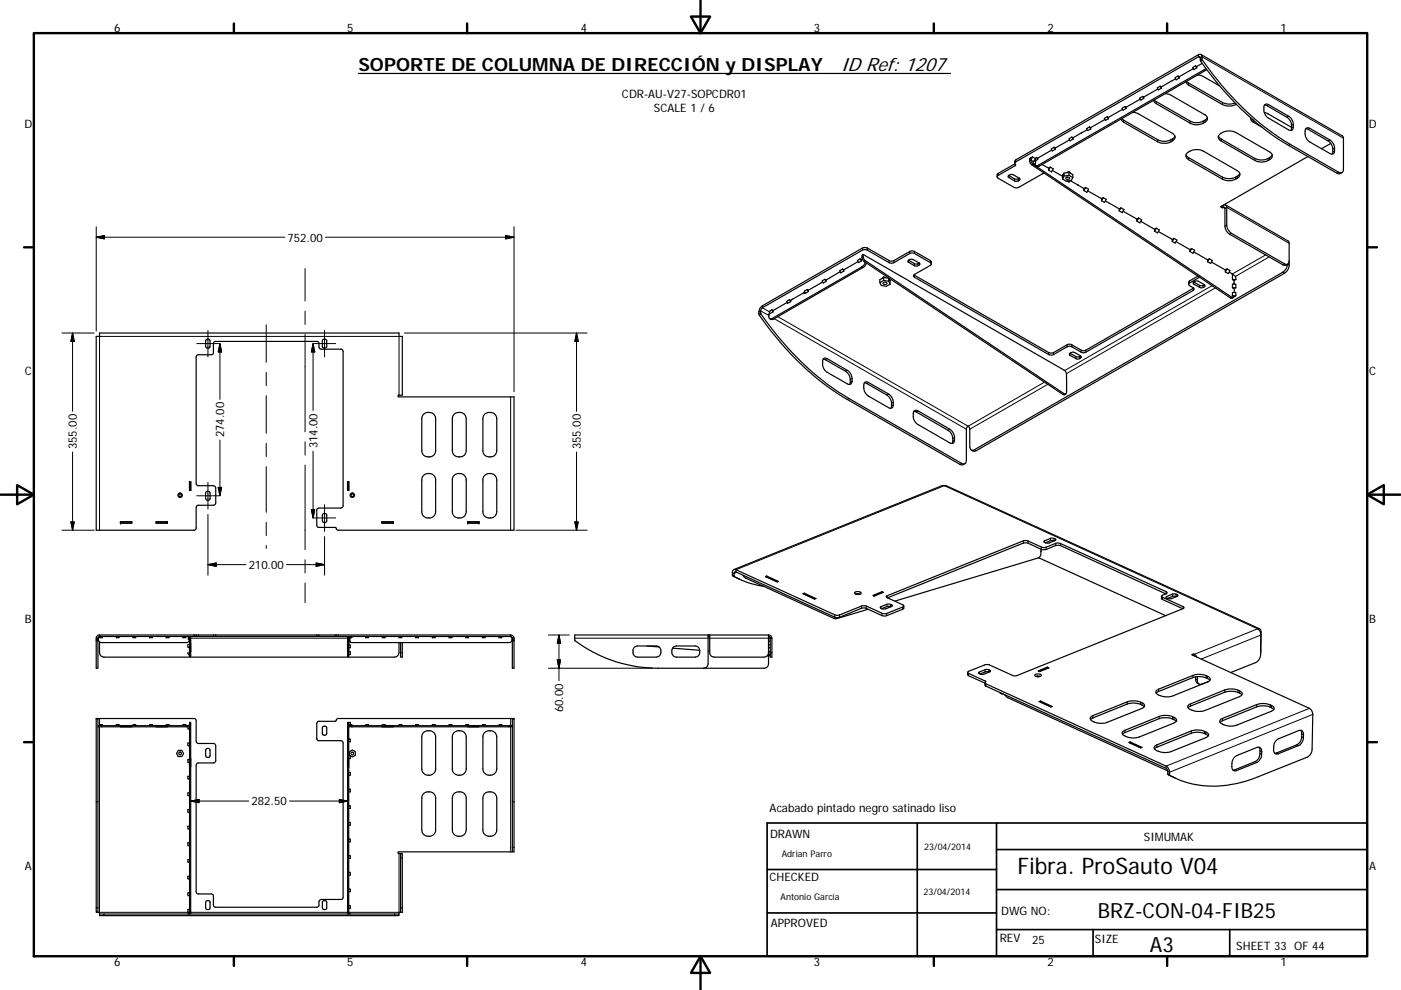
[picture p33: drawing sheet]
<svg xmlns="http://www.w3.org/2000/svg" width="297mm" height="210mm" viewBox="0 0 297 210" stroke-linecap="round" stroke-linejoin="round" font-family="sans-serif">
<defs><g id="words">
<text font-size="4.8" x="215.7" y="185.3">Fibra. ProSauto V04</text>
<g font-size="4.4">
<text x="232.8" y="194.6">BRZ-CON-04-FIB25</text>
<text x="243.8" y="201.8">A3</text>
</g>
<text font-size="4.1" x="178.2" y="15">ID Ref: 1207</text>
<text font-size="3.9" x="76" y="15">SOPORTE DE COLUMNA DE DIRECCIÓN y DISPLAY</text>
<g font-size="2.5">
<text x="24.2" y="6.8">6</text>
<text x="73.6" y="6.8">5</text>
<text x="123.1" y="6.8">4</text>
<text x="172.6" y="6.8">3</text>
<text x="222.1" y="6.8">2</text>
<text x="271.5" y="6.8">1</text>
<text x="131.9" y="20.8">CDR-AU-V27-SOPCDR01</text>
<text x="138.7" y="23.8">SCALE 1 / 6</text>
<text x="5.2" y="27.1">D</text>
<text x="290.2" y="27.1">D</text>
<text x="61" y="51.2">752.00</text>
<text x="5.3" y="79.6">C</text>
<text x="290.3" y="79.6">C</text>
<text x="16.3" y="95.3" transform="rotate(-90 16.3 95.3)">355.00</text>
<text x="47.5" y="92.8" transform="rotate(-90 47.5 92.8)">274.00</text>
<text x="67.3" y="95.1" transform="rotate(-90 67.3 95.1)">314.00</text>
<text x="123.1" y="95.3" transform="rotate(-90 123.1 95.3)">355.00</text>
<text x="52.7" y="120.6">210.00</text>
<text x="5.3" y="132.1">B</text>
<text x="290.3" y="132.1">B</text>
<text x="119.4" y="151.1" transform="rotate(-90 119.4 151.1)">60.00</text>
<text x="53.3" y="170.8">282.50</text>
<text x="163.2" y="172.2">Acabado pintado negro satinado liso</text>
<text x="163.3" y="177.7">DRAWN</text>
<text x="242.5" y="178.3">SIMUMAK</text>
<text x="5.3" y="184.5">A</text>
<text x="290.3" y="184.5">A</text>
<text x="163.2" y="187">CHECKED</text>
<text x="163.4" y="196.6">APPROVED</text>
<text x="212.3" y="194">DWG NO:</text>
<text x="212" y="199.7">REV</text>
<text x="218.8" y="200.2">25</text>
<text x="232.2" y="200">SIZE</text>
<text x="262.1" y="201.4">SHEET 33 OF 44</text>
<text x="24.2" y="204.9">6</text>
<text x="73.6" y="204.9">5</text>
<text x="123.1" y="204.9">4</text>
<text x="172.6" y="204.9">3</text>
<text x="222.1" y="204.9">2</text>
<text x="271.5" y="204.9">1</text>
</g>
<g font-size="1.9">
<text x="165.7" y="181.7">Adrian Parro</text>
<text x="195.9" y="180.4">23/04/2014</text>
<text x="165.5" y="191">Antonio García</text>
<text x="195.8" y="189.9">23/04/2014</text>
</g>
</g></defs>
<g fill="none" stroke="#000" stroke-width=".25">
<path d="M76 15.6h125.5M245.5 18.9l-3 1.7M246 18.3l.2 .4M246 18.3l-.6 .3 .2 .5 .6-.4M246 18.3l.2 .1M246.2 18.4v.3M247.1 19.9l1 .2 7.4 4.2a.84 .84 0 0 1 .5 .8 .84 .84 0 0 1-.5 .8 3.1 3.1 0 0 1-3.2 .2l-7.2-4.1-.5-.7M249.2 16.7l-3 1.7M249.7 16.1l.3 .5M249.7 16.1l-.6 .4 .3 .4 .6-.3M249.7 16.1l.3 .2M250 16.3v.3"/>
<path d="M251.4 17.3l.6 .7 7.2 4.2a3.1 3.1 0 0 0 2.9-.1M251.6 17.3l7.6 4.4a3.1 3.1 0 0 0 2.6 .1M253 14.6l-3 1.7M253.5 14l.2 .4M253.5 14l-.6 .3 .2 .5 .6-.4M253.5 14l.2 .1M253.7 14.1v.3M253.9 15.9l.8 .1 3.9 2.2M254.6 11.6l30.1 17.3 .1 .4v6.6a.62 .62 0 0 1-.3 .7 .62 .62 0 0 1-.7-.1l-10.2-5.9a59.9 59.9 0 0 1-18.8-18.1v-.5a.46 .46 0 0 0-.2-.4 .46 .46 0 0 0-.5 0l-38.7 22.3-.3 .3v.4M254.9 13.4l-1.2 .7M255.6 14.5l-35.7 20.7-.5-.2M255.8 14.7l-35.5 20.6h-.3l-.5-.1"/>
<path d="M213.9 37.2l1.4 .8 .8-.2M213.9 37.2l-.2 .2 .1 .2 1.3 .8a.79 .79 0 0 0 1.2-.5l-.2-.1M213.9 37.2l.7-.2 1.5 .8M215.2 34.8l-3.6 2-.2 .2v.5M218.5 34l.6 .2M218.5 34l.4 .8 42.3 28.3 .4-.2M218.5 33.5l-.2 .2v.6l.4 .6 42.2 28.3 .3 .1 .3-.2M218.5 33.5v.5M218.9 33.3l-.4 .7M218.9 33.3l-.4 .2M218.9 33.3l.6 .3M219.1 34.2v.3l.5 .7"/>
<path d="M219.1 34.2l.5-.1v1.1l-.2-.2M219.2 34.8l.2 .2M219.4 34h.1M219.5 33.8l-.2 .3M219.7 33.4l.3 .4M219.7 33.4l-.1 .1-.2 .6M219.7 33.4l.3 .1M220 33.8l-.5 .3M220 33.5v.3M220.9 34.9l1.4 .8M222.3 35.7v.4M222.7 35.5l-.4 .6"/>
<path d="M222.7 35.5l-.4 .2M222.7 35.5l.6 .3-.4 .7-.6-.4M223 31.8l-3 1.7M223.1 36.2l2.2 1.2M223.5 31.2l.2 .5M223.5 31.2l-.6 .4 .2 .4 .6-.3M223.5 31.2l.2 .2M223.7 31.4v.3M225.4 37.1h.1M225.4 37.1l-.1 .9M225.6 37.3l-.3 .7 .8 .4 1.1-.2 .3-.6M225.6 36.7v.6"/>
<path d="M225.6 36.7l-.2 .5v-.1M226 37.6a.36 .36 0 0 1 .5-.1 .36 .36 0 0 1 .2 .5h-.1a.34 .34 0 0 1-.4 .1 .34 .34 0 0 1-.2-.5zM226.6 36.4v.8M226.6 37.2l-1 .1M226.6 37.2l.9 .4M226.6 36.4l.9 .6v.6M226.6 36.4l-1 .3M226.8 29.7l-3.1 1.7M226.9 38.3l-.2 .3-.4-.2M226.9 38.3l1.7 1M227.2 29.1l.3 .4M227.2 29.1l-.6 .3 .3 .5 .6-.4"/>
<path d="M227.2 29.1l.3 .1M227.5 29.2v.3M228.6 39.3l1.2 .7M228.6 39.2v.1M229.3 28.2h.1M229.3 28.2l-1.8 1M229.8 40v.4M230.2 39.8l-.4 .6M230.2 39.8l-.4 .2M230.2 39.8l.6 .3-.4 .7-.6-.4M230.5 27.5l-1.2 .7M231 26.9l.2 .4"/>
<path d="M231 26.9l-.6 .4 .2 .4 .6-.4M231 26.9l.2 .2M231.2 27.1v.2M234.2 25.4l-3 1.7M234.8 24.8l.2 .4M234.8 24.8l-.7 .3 .3 .4 .6-.3M234.8 24.8l.2 .1M235 24.9v.3M237.8 25.1l7.6 4.5a2.94 2.94 0 0 0 3.7-.7M238 23.2l-3 1.7M238.5 22.6l.2 .4M238.5 22.6l-.6 .4 .2 .4 .6-.4"/>
<path d="M238.5 22.6l.2 .2M238.7 22.8v.2M240.2 23.8l1 .2 7.4 4.3a.85 .85 0 0 1 .6 .8 .85 .85 0 0 1-.6 .8 3.2 3.2 0 0 1-3.2 .2l-7.2-4.2-.5-.6M241.7 21l-3 1.8M242.2 20.4l.3 .5M242.2 20.4l-.6 .4 .3 .4 .6-.3M242.2 20.4l.3 .2M242.5 20.6v.3M244.7 21.2l7.6 4.5a2.87 2.87 0 0 0 3.7-.8M251.5 32.9l.5 .5 7.2 4.2a2.91 2.91 0 0 0 3.7-.8M251.7 32.5a3.1 3.1 0 0 1 3.4-.5l7.2 4.2a.94 .94 0 0 1 .6 1 .94 .94 0 0 1-.9 .8 3.1 3.1 0 0 1-2.8 0l-7.2-4.1a.84 .84 0 0 1-.3-1.4zM258.3 28.9l.6 .6 7.2 4.1a2.92 2.92 0 0 0 3.6-.7"/>
<path d="M258.5 28.6a3.1 3.1 0 0 1 3.5-.5l7.2 4.1a.94 .94 0 0 1 .5 1.1 .94 .94 0 0 1-.8 .7 3 3 0 0 1-2.8 0l-7.2-4.1a.79 .79 0 0 1-.4-1.3zM265.2 25v.4l.4 .4 1.9 1.1M265.3 25.1l.5 .4M268.1 23.9l.6 .1 5.1 3M268.1 22.3l.5 .1 4.3 2.5a2.34 2.34 0 0 1 .8 2.8M268.1 22.3l.4-.2h.3l4.4 2.5a2.16 2.16 0 0 1 .7 3l-.7-.1-4.2-2.4a2.31 2.31 0 0 1-.9-2.8zM276.8 27.3l.5 .1 4.3 2.5a2.33 2.33 0 0 1 .8 2.8M276.9 27.2l.5-.1 .3 .1 4.3 2.5a2.35 2.35 0 0 1 .8 2.8l-.2 .2-.5-.1-4.4-2.5a2.35 2.35 0 0 1-.9-2.8zM277.3 33.2l-18.5 10.7 .4 .2 .2-.2 .3 .2v3.9a2.11 2.11 0 0 0 1 1.7l11.4 6.5 .4 .1 .5-.3M282.1 30.4l-1.9 1.1M284.5 36.6l-.4 .3-.5-.1-10.4-6a59.2 59.2 0 0 1-18.7-18.1l-.1-.6-.2-.1-38.8 22.3a.43 .43 0 0 0-.1 .7l-3.7 2.2-.1 .4 3.5 2.1 .6 .2 5.4-3 .4-.1M174.4 59.8l-3 1.8"/>
<path d="M174.9 59.2l.2 .2M174.9 59.2l.2 .5M174.9 59.2l-.6 .4 .2 .4 .6-.3M175.1 59.4v.3M176 58.8l-.9 .6M178.1 57.6l-2.1 1.3M178.6 57.1l.3 .1M178.6 57.1l.3 .4M178.6 57.1l-.6 .3 .3 .5 .6-.4M178.9 57.2v.3M181.9 55.5l-3 1.7M182.4 54.9l.2 .5"/>
<path d="M182.4 54.9l-.6 .4 .2 .4 .6-.3M182.4 54.9l.2 .2M182.6 55.1v.3M182.8 54.9l-.2 .2M183 54l-.3 .1v.5l.5 .9 42.1 28.2h.4M183 54v.6l.4 .6 42.3 28.4 .4-.1v-.8M183 54l8.1 4.7M183.3 55.5h.1M183.5 55.6l-.4 .7-.4 .3-19 10.9a.58 .58 0 0 1-.7-.1 .58 .58 0 0 1 0-.8M183.7 55.8l-.3 .5-.4 .4-19 11-.4 .1-.4-.2M187.3 59.9a.36 .36 0 0 1 .5-.1 .36 .36 0 0 1 .1 .5 .36 .36 0 0 1-.5 .1 .36 .36 0 0 1-.1-.5zM187.4 58.8l1 .2"/>
<path d="M187.4 59.5l-.9 .4 .4 .7 1 .1 .8-.4M187.4 58.8l-.9 .5v.6M187.4 58.8v.7M187.4 59.5l1 .1M188.4 59v.6M188.4 59.6l.3 .7M188.4 59l.3 .5v-.1M188.7 59.4v.9M188.7 59.4h-.1M191.1 58.7l1.9 1.1M191.1 58.6v.1M192.6 55.2l1.4 .8h.5l.4-.2"/>
<path d="M192.6 55.2l.4-.2h.5l1.4 .8M192.6 55.2l-.1 .4 1.4 .8a.82 .82 0 0 0 1.1-.5l-.1-.1M193 59.7v.1M193 59.8l32.6 18.7 .5 .7v1.3M193.8 58.3l28.6 16.5h1l3.2-1.8h.5l2.4 1.4 .7-.1M197.5 56l-.1-.6-.1-.1-3.5-2h-.8l-3.5 2-.6 .1-5-2.8h-.9l-21.4 12.3a1.77 1.77 0 0 0-.6 2 61.1 61.1 0 0 0 18.6 17.8l23.9 13.8 .6 .1 .5-.3M230.6 40.5l2.9 1.6M233.5 42.1v.5M233.9 41.9l-.4 .7M233.9 41.9l-.4 .2M233.9 41.9l.6 .4-.3 .6-.7-.3M234.4 42.6l2.9 1.7"/>
<path d="M237.3 44.3v.4M237.7 44.1l-.4 .6M237.7 44.1l-.4 .2M237.7 44.1l.6 .4-.4 .6-.6-.4M238.1 44.8l2.9 1.7M241 46.5v.4M241.4 46.2l-.4 .7M241.4 46.2l-.4 .3M241.4 46.2l.6 .4-.3 .7-.7-.4M241.9 46.9l2.9 1.7M244.8 48.6v.4M245.2 48.4l-.4 .6"/>
<path d="M245.2 48.4l-.4 .2M245.2 48.4l.6 .4-.4 .6-.6-.4M245.6 49.1l2.9 1.7M248.5 50.8v.4M248.9 50.6l-.4 .6M248.9 50.6l-.4 .2M248.9 50.6l.6 .3-.4 .7-.6-.4M249.4 51.3l2.9 1.6M252.3 52.9v.5M252.7 52.7l-.4 .7M252.7 52.7l-.4 .2M252.7 52.7l.6 .4-.4 .6-.6-.3"/>
<path d="M253.1 53.4l2.9 1.7M253.1 59.8l1.4 .8h.5l.4-.2M253.1 59.8l-.2 .2 .2 .3 1.3 .7a.77 .77 0 0 0 1.1-.5l-.1-.1M253.1 59.8l.7-.2 1.6 .8M254 58.6l-1.9 1.1-.1 .6M256 55.1v.4M256.4 54.9l-.4 .6M256.4 54.9l-.4 .2M256.4 54.9l.6 .3-.3 .7-.7-.4M256.9 55.6l2.9 1.7M259.2 43.7v.4M259.4 43.5a.44 .44 0 0 1 .5 0 .44 .44 0 0 1 .2 .5v3.8a2.26 2.26 0 0 0 1 1.7l11.2 6.5a.6 .6 0 0 0 .7 0 .6 .6 0 0 0 .3-.6"/>
<path d="M259.8 57.3v.4M259.9 43.5l13.2 7.6 .2 .4v4.7a2.08 2.08 0 0 1-1 1.8l-65.3 37.6-.4 .1-.7-.2M260.2 57l-.4 .7M260.2 57l-.4 .3M260.2 57l.6 .4-.4 .6-.6-.3M260.6 57.7l.7 .4M261.3 59.3h.7M261.3 59.3l.3 .2M261.3 58.1l.7 .6v.6M261.3 58.1v1.2M261.6 59.5v.6M262 59.3l-.4 .2"/>
<path d="M272.9 56a2.01 2.01 0 0 1-.9 1.7l-65.4 37.7a.62 .62 0 0 1-.7 .1 .62 .62 0 0 1-.3-.7v-3.8a.39 .39 0 0 0-.1-.4 .39 .39 0 0 0-.4 0l-.2 .3v6.8a.62 .62 0 0 1-.3 .6 .62 .62 0 0 1-.7 0l-23.9-13.8a60.3 60.3 0 0 1-18.7-18.1v-.7l.3-.4 21.4-12.3h.8l5.1 2.8h.5l3.5-2 .6-.2 3.8 2.1 .2 .3-.2 .3-3.4 1.9-.2 .3 .2 .3 28.6 16.5h.7l3.4-1.9 .5 .1 2.3 1.3h.4l23.3-13.2v-.4l-1-.7-.1-.3 2.3-1.4M21.1 70.6l63.5 .1a.44 .44 0 0 0 0 .5 .44 .44 0 0 0 .6 .2h.1v12.4h-.9v.4h24.6v28.3h-37.4l-.5-.6-3.7-.1-.2-.3v-3.4l.1-.2 .3-.1h4.7l.4-.3v-.2v-33l-.3-.2-4.4-.1-.4-.3v-1l-.3-.3h-21.6l-.4 .3v2.2l-.2 .2-.3 .1-2.9 .1-.3 .4v26.9l.3 .4h3.4l.3 .2 .1 .3v3.2l-.1 .3-.3 .2h-3.4l-.2 .1-.1 .3v4.5l-.3 .4h-20.9l.1-41.1a.44 .44 0 0 0 .5-.1 .44 .44 0 0 0 .1-.5zM43.7 72a.48 .48 0 0 1 .8 .3v1.2a.48 .48 0 0 1-.4 .3 .48 .48 0 0 1-.5-.3v-1.2zM68.5 72a.49 .49 0 0 1 .8 .3v1.2a.48 .48 0 0 1-.5 .3 .48 .48 0 0 1-.5-.3v-1.2zM163.7 65.7l.2 .2M163.7 65.7l.2 .4M163.7 65.7l-.5 .2-.2 .7M163.9 65.9v.2M163.9 66.1l-.9 .5M166.9 64.1l-3 1.8M167.4 63.6l.2 .1M167.4 63.6l.2 .4"/>
<path d="M167.4 63.6l-.6 .3 .2 .4 .6-.3M167.6 63.7v.3M168 63.5l-.4 .2M168 63.5h.1M170.5 62.1l-2.5 1.4M170.5 62.1h.1M170.6 62l-.1 .1M171.2 61.4l.2 .2M171.2 61.4l.2 .4M171.2 61.4l-.7 .3 .3 .5 .6-.4M171.4 61.6v.2M174.5 76.2l4.8 2.5a2.32 2.32 0 0 1 .8 2.9"/>
<path d="M174.6 76.1l.5-.2 .3 .2 4.2 2.4a2.23 2.23 0 0 1 .8 2.9l-.6 .1-4.4-2.5a2.27 2.27 0 0 1-.8-2.9zM226.9 74.9l-.2 .2 .2 .3 1.2 .7a.75 .75 0 0 0 1.1-.5l-.1-.1M226.9 74.9l.7-.2 1.5 .8M226.9 74.9l1.3 .8h.6l.3-.2M253.1 61.1l-22.9 13.2M261.3 62.7h.7M261.3 62.7l.3 .3M261.3 62.7v-.7h.7v.7M261.3 61h.7M261.3 61l.3 .2 .4-.2M261.3 61v-.7h.7v.7M261.6 60l.1 .3"/>
<path d="M261.6 60.1h.1M261.7 61.2v.8M262 62.7l-.4 .3M89.9 87.8a1.51 1.51 0 0 1 2.5 1v6.8a1.48 1.48 0 0 1-1.5 1.3 1.48 1.48 0 0 1-1.5-1.3v-6.8l.2-.7zM96.4 87.8a1.51 1.51 0 0 1 2.4 1v6.8a1.48 1.48 0 0 1-1.4 1.3 1.48 1.48 0 0 1-1.5-1.3v-6.8l.2-.7zM102.8 87.8a1.51 1.51 0 0 1 2.5 1v6.8a1.48 1.48 0 0 1-1.4 1.3 1.48 1.48 0 0 1-1.5-1.3v-6.8l.1-.7zM183.3 81.2l.5 .1 4.2 2.5a2.35 2.35 0 0 1 .9 2.8M183.4 81.1l.6-.1 4.4 2.6a2.27 2.27 0 0 1 .8 2.9l-.7 .1-4.4-2.6a2.33 2.33 0 0 1-.8-2.8zM193.8 87.2l.5 .2 6.7 3.9a2.31 2.31 0 0 1 .9 2.8M193.9 87.1l.4-.1 .3 .1 6.8 3.9a2.28 2.28 0 0 1 .7 3l-.4 .1-.3-.2-6.8-3.9a2.31 2.31 0 0 1-.8-2.8zM225.7 83.7h-.2M226 83.6l-.3 .1"/>
<path d="M226.1 80.5h.1M226.1 82.7h.1M226.1 80.5v2.2M25.5 110.9h.1M25.5 110.7v.2h2.4v-.2M25.5 110.7h2.4M25.5 110.7h.1M25.5 110.7h2.4v.3h-2.4zM33.1 110.7h2.4v.3l-2.4-.1zM33.1 110.7h2.4M33.1 110.7v.2h2.4v-.2M40.2 102.2h.2v1.8h-.2z"/>
<path d="M43.7 104.3a.47 .47 0 0 1 .5-.1 .47 .47 0 0 1 .3 .4v1.1a.48 .48 0 0 1-.4 .4 .48 .48 0 0 1-.5-.4v-1.1zM68.5 109a.48 .48 0 0 1 .8 .3v1.2a.48 .48 0 0 1-.5 .3 .48 .48 0 0 1-.5-.3v-1.2zM73.7 102.2h.3l-.1 1.8h-.2zM81 110.7h2.4v.3h-2.4zM83.4 110.7h-2.4v.2h2.4M89.7 100.9a1.51 1.51 0 0 1 1.6-.4 1.51 1.51 0 0 1 1.1 1.3v6.7a1.48 1.48 0 0 1-1.5 1.4 1.48 1.48 0 0 1-1.5-1.4v-6.7zM96.2 100.9a1.51 1.51 0 0 1 1.6-.4 1.51 1.51 0 0 1 1 1.3v6.7a1.48 1.48 0 0 1-1.4 1.4 1.48 1.48 0 0 1-1.5-1.4v-6.7zM99.2 110.7h.1M99.2 110.9h.1M99.2 110.7v.2h2.3M99.2 111v-.3h2.3v.3M99.2 110.7h2.3"/>
<path d="M99.2 111h2.3M101.5 110.7h.1M101.5 110.9h.1M102.7 100.9a1.51 1.51 0 0 1 1.6-.4 1.51 1.51 0 0 1 1 1.3v6.7a1.48 1.48 0 0 1-1.4 1.4 1.48 1.48 0 0 1-1.5-1.4v-6.7zM220.2 118.3l26.9 12.3M220.7 116.9h.1M220.7 116.9l-.1 .9-.3 .5-30.6 9.2M220.7 116.5v.4M221.4 114.8l1.7-.7a.62 .62 0 0 1 .8 .5l-1.8 .6a.64 .64 0 0 1-.8-.4zM223.5 114.7l-.7-.1-1.1 .5M21.1 136.2v2.2a.98 .98 0 0 0 1 1h61.5a1.02 1.02 0 0 0 1-1v-2.1M21.1 135v.1"/>
<path d="M21.2 135a.66 .66 0 0 0-.3 .8 .66 .66 0 0 0 .6 .5h18.2l.4-.5 .1-.1h-.3v-.6l.3 .3-.3-.3M21.3 135h.1M21.7 135v.3h-.8l.4-.3-.4 .3M24.7 135v.3h.5v-.3M28.2 135v.3h.6v-.3M31.7 135v.3h.6v-.3M35.2 135v.3h.6v-.3M38.8 135v.3h.6v-.3M39.7 135l.5 .4M39.8 135h.1M40.2 135.4h.1M40.2 136.4v.3h-.4v.6h.4v.9"/>
<path d="M40.2 135.4v3.7M40.2 139.1h.1M40.2 138.5h-.4l.4 .6M40.2 135.5h.1M40.2 135v.4M40.2 139.1h.2M40.2 135.4v.1M40.4 138.2h.1M40.4 136.4v1.8M40.4 135v4.1M40.4 139.1h.1M41.6 134.7h4.1"/>
<path d="M41.6 134.7h-20.5a.84 .84 0 0 0-.7 1.2v5.8h.4v-6.4l.3-.3M41.6 135h4.1M41.6 134.7v.3h-20.5M45.7 134.7v.3M45.7 134.7h21.5M45.7 135h21.5M67.2 134.7v.3M67.2 134.7h41.1a.87 .87 0 0 1 .7 1.2v5.8h-.4v-6.3l-.3-.4h-41.1M73.7 136.4v1.8M73.7 136.4h.1M73.7 135v4.1M73.7 139.1h.1"/>
<path d="M73.7 139.1h.2M73.9 136.4l.1 .4h.3v.6h-.4M73.9 135v4.1M73.9 139.1h.1M73.9 135.6h.1M73.9 138.2h.4v.6h-.4M73.9 136h.1M74.1 135.2l.3-.2-.5 .4M74.2 135.3v.8l-.3-.4 .3 .4M74.4 135h.1M74.6 135v.3h-.6M77.5 135v.3h.6v-.3"/>
<path d="M81.1 135v.3h.5v-.3M84.6 135v.3h.6v-.3M84.9 136.3v3.1h.4v-3.1M88.1 135v.3h.6v-.3M91.6 135v.3h.7v-.3M95.2 135v.3h.6v-.3M98.7 135v.3h.6v-.3M102.3 135v.3h.5v-.3M105.8 135v.3h.6v-.3M108.1 135l.4 .1 .1 .4M108.6 135.6l-.3 .5-.3 .2h-33.5l-.3-.1-.3-.6M134.5 137.3l.7-.3h3.9a1.2 1.2 0 0 1 1 1.2 1.2 1.2 0 0 1-1 1.2h-3.9a1.21 1.21 0 0 1-1-.9 1.21 1.21 0 0 1 .3-1.2z"/>
<path d="M137.2 137l2.6 .2M142.6 137.5l5.8 .4M142.7 137.3l.7-.3h4a1.21 1.21 0 0 1 1 1.1 1.21 1.21 0 0 1-.8 1.2l-4.2 .1a1.24 1.24 0 0 1-.7-2.1zM150.1 135h.4M150.1 138.1h.4M150.1 134.7v6.1a.98 .98 0 0 1-.9 .9M150.5 134.7v3.7a.94 .94 0 0 0 .9 1h10.6a.98 .98 0 0 0 .9-1M155.6 120.8l44.2-17.8h.7l66.6 30.4M156.9 122.9l-1.6-.8v-.6a.55 .55 0 0 1 .2-.6 .55 .55 0 0 1 .5-.1l21.2 9.7 .8-.1 5.1-1.9h.6l3.4 1.6 .6 .1 3.9-1.7-.2-.2-3.4-1.6-.1-.2 .1-.1 29-11.7h.8l3.4 1.4h.6l2.2-.9h.4l22.8 10.3 .2 .1v.2l-1.1 .5 .1 .3 4.6 2.2v.2l-.2 .1-35.3 14.2h-.7l-5.3-2.4-.6 .1-3.7 1.5 .2 .3 3.6 1.8a.23 .23 0 0 0-.2 .2 .23 .23 0 0 0 .2 .2l38.2 17.5a1.69 1.69 0 0 1 .8 1.9 20 20 0 0 0 15.9 1.4l13.3-5.2a1.99 1.99 0 0 0 1-1.7l.1-7.4a1.56 1.56 0 0 0-.7-1.3l-24.9-11.3 .3-.2 .5 .2 .3 .5M157.5 122l.6 .6 18.9 8.7 .4-.1M161.9 124.4a15.6 15.6 0 0 1-6.2-2.2v-.8l.3-.1 21.4 9.7 .6-.1 5.1-2 .5 .1 3.5 1.6 .6 .1 3.7-1.5 .2-.1v-.6M162.3 122.3l.3-.1 2.5 1.1-.3 .1z"/>
<path d="M162.6 122.2v.2M162.6 122.4l2.2 1M162.6 122.4h-.1M162.9 134.7h-41v1a28.2 28.2 0 0 0 17.6 6h22.5a.94 .94 0 0 0 .9-.9v-1.7l.4-.3M162.9 134.7v4.1h.4M162.9 135l.4 .4M162.9 135l.4 .5zM162.9 135l.1 .1M162.9 136h.4M162.9 137.4h.4M162.9 138.2h.4M162.9 136.8h.4"/>
<path d="M162.9 134.7l.5 .1 .2 .4 .1 4.2h-.4v-4l-.4-.4M163.1 135.1h.1M163.2 135.1l.1 .2M163.3 138.8l-.2 .2-.4 .1M163.3 135.5h.1M170.2 125.9l.3-.1 2.5 1.2-.3 .1zM170.5 126h.1M170.5 126l2.3 1M170.5 125.8v.2M176.9 130.9l.4 .3M177.4 131.2h-.1M181.2 125.7l.6-.2a.55 .55 0 0 1 .7 .4l-.3 .2a.76 .76 0 0 1-1-.4z"/>
<path d="M181.4 126h.9M181.7 126.1h.3M184.1 129.2l-6.5 2-.3-.1-.2-.2M185.1 126.3l1.9-.8 .3 .1-1.9 .8zM186.7 128.7l1.7-.6a.5 .5 0 0 1 .7 .5l-1.7 .6a.59 .59 0 0 1-.8-.4zM187 125.6l.2 .1M187 125.6l-1.8 .7M187 125.5v.1M188.8 128.7h-.8l-1.1 .4M246.2 126.4l.2 .7 4.4 2M247.2 126l-22.4-10.3h-.9l-2.1 .8-.6 .1-3.2-1.4-.6-.1-29.3 11.7M247.2 126.6l1.8-.6a.59 .59 0 0 1 .7 .4l-1.7 .6a.59 .59 0 0 1-.8-.4z"/>
<path d="M249.4 126.6l-.8-.1-1.1 .4M253 138.7v.3M267.3 138.2v.1M267.4 134.7a1.38 1.38 0 0 0-.8-1.3 .54 .54 0 0 1 .6 .1 .54 .54 0 0 1 .2 .5l-.1 4.8a2.09 2.09 0 0 1-1 1.7l-5.4 2.1M20.4 152.4h.4v41.1h-.4zM20.9 153.9l.4-.2h.4v.2M24.7 153.9v-.2h.5v.2M25.5 154.2h2.4M27.9 153.9h.1M27.9 153.9h-2.4M28.2 153.9v-.2h.6v.2M31.7 153.9v-.2h.6v.2"/>
<path d="M33.1 154.2h2.4M35.8 153.9v-.2h-.6v.2h-2.1M37.8 159.2h.8l.3 .6-.3 .7h-.8l-.4-.7zM38.8 153.9v-.2h.6v.2M39.8 154.2v.4h.4M40.2 157.6h-.4v.6h.4M40.2 153.9h-18.7a.44 .44 0 0 0-.7 .3h19.4M40.2 153.7l-.3 .2M40.2 153.9h.1M43.7 158.8a.46 .46 0 0 1 .5-.1 .46 .46 0 0 1 .3 .4v1.2a.48 .48 0 0 1-.4 .4 .48 .48 0 0 1-.5-.4v-1.2zM68.4 154.2a.53 .53 0 0 1 .9 .2v1.2a.48 .48 0 0 1-.5 .3 .48 .48 0 0 1-.5-.3zM73.9 156.7h.4v.6h-.4"/>
<path d="M73.9 153.9h.1M73.9 153.2h.4v.6M73.9 153.7l.3 .2M74 153.9h34.6v.3h-34.7M74.1 153.8h.1M74.1 159.4l.6-.3 .7 .3v.8l-.7 .3-.6-.3zM74.1 153.9l.5-.2v.2M77.5 153.9v-.2h.6v.2M81 154.2h2.4M81.6 153.9v-.2h-.5l-.1 .2M83.4 153.9h.1M84.6 153.9v-.2h.6v.2"/>
<path d="M88.1 153.9v-.2h.6v.2M89.7 155.4a1.52 1.52 0 0 1 1.6-.4 1.52 1.52 0 0 1 1.1 1.3v6.8a1.48 1.48 0 0 1-1.5 1.3 1.48 1.48 0 0 1-1.5-1.3v-6.8zM91.6 153.9v-.2h.7v.2M95.2 153.9v-.2h.6v.2M96.2 155.4a1.52 1.52 0 0 1 1.6-.4 1.52 1.52 0 0 1 1 1.3v6.8a1.48 1.48 0 0 1-1.4 1.3 1.48 1.48 0 0 1-1.5-1.3v-6.8zM98.7 153.9v-.2h.6v.2M99.2 154.2h2.3M101.5 153.9h.1M102.3 153.9v-.2h.5v.2M102.7 155.4a1.52 1.52 0 0 1 1.6-.4 1.52 1.52 0 0 1 1 1.3v6.8a1.48 1.48 0 0 1-1.4 1.3 1.48 1.48 0 0 1-1.5-1.3v-6.8zM105.8 153.9v-.2h.6v.2M108.6 152.4h-37l-.5 .6h-3.7l-.2 .4v3.3l.1 .3 .3 .1h4.7l.3 .1 .1 .4v33l-.3 .2h-4.4l-.4 .3v1.1l-.3 .2h-21.6h-.2l-.2-.3v-2.1l-.2-.3-.3-.1h-2.9l-.3-.5v-26.8l.3-.5h3.4l.3-.1 .1-.3v-3.2l-.1-.4-.3-.1h-3.4l-.2-.1-.1-.4v-4.5l-.3-.3h-20.5"/>
<path d="M108.6 152.4h.4v28.3h-.4zM205.2 142.6v.6l3.6 1.6 .1 .7 38.3 17.5 .4 .3v1l1.6 .8M207.5 142.6l1.5-.6h.5l.5 .3-.1 .2-1.7 .6a.61 .61 0 0 1-.7-.5zM209.7 142.6l-.7-.1-1.2 .5M212 146.9l.4 .3M212.2 147l.4 .2M212.7 147.2h-.1M213.1 147.4l.1 .1M213.2 147.4v.1M213.2 147.5l.5 .5 33.9 15.5M219.4 143.2l.4-.2a.76 .76 0 0 1 1 .3l-.4 .2a.75 .75 0 0 1-1-.3zM219.6 143.5h.9"/>
<path d="M220 143.5h.2M220.1 142.3l2-.8 .3 .2-2 .8zM220.3 148.8l.3-.1 2.5 1.1-.3 .1zM220.6 148.9h.1M220.6 148.7v.2M220.6 148.9l2.3 1M222.1 141.5v.1M222.1 141.6l.1 .1M222.1 141.6l-1.8 .7M231.4 152l7.6-3.1a3.7 3.7 0 0 1 3.7 .6l-.1 .4-.5 .4-7.3 2.9a3.4 3.4 0 0 1-3.6-.7l-.1-.2zM238.2 155.1l7.6-3.1a3.3 3.3 0 0 1 3.7 .7l-.2 .4-.4 .3-7.3 2.9a3.6 3.6 0 0 1-3.6-.6v-.4zM239.3 157.5l.3-.1 2.5 1.1-.3 .1z"/>
<path d="M239.6 157.6h.1M239.6 157.4v.2M239.6 157.6l2.3 1M242.6 149.9a3.6 3.6 0 0 0-3.6-.6l-7.3 3-.5 .3M244.8 158.3l7.8-3.3a3.6 3.6 0 0 1 3.6 .7l-.1 .5-.5 .3-7.2 2.9a3.6 3.6 0 0 1-3.7-.6zM245.1 146.6l.6-.4 7.2-2.9a3.6 3.6 0 0 1 3.7 .6v.4l-.4 .3-7.5 3a3.7 3.7 0 0 1-3.6-.6zM249.4 153a3.6 3.6 0 0 0-3.6-.6l-7.5 3-.3 .3M252.1 149.5l7.6-3.2a3.5 3.5 0 0 1 3.7 .8l-.2 .3-.4 .4-7.3 2.9a3.6 3.6 0 0 1-3.6-.6v-.4zM253.5 143.6a1.18 1.18 0 0 0 .8 1.5M253.9 143.5l-.1 .7a.74 .74 0 0 0 .3 .8 .74 .74 0 0 0 .7 .1l1.5-.6M255.7 155.7l.5 .4M255.7 155.7l-1.3-.4-1.6 .1-7.5 3.1-.5 .3"/>
<path d="M256.5 144.3a3.7 3.7 0 0 0-3.6-.6l-7.2 3-.6 .3M258.8 152.5l7.7-3.1a3.6 3.6 0 0 1 3.6 .7v.4l-.5 .4-7.3 2.9a3.5 3.5 0 0 1-3.6-.7v-.3zM263.3 147.4a3.6 3.6 0 0 0-3.6-.6l-7.3 3-.5 .3M266.9 158.5l.2 .2a2.76 2.76 0 0 1-.7 2.7l-5 1.9M270.1 150.5a3.6 3.6 0 0 0-3.6-.6l-7.5 3-.3 .3M270.4 157.2l.5-.4 4.5-1.9a.75 .75 0 0 1 1 .9 2.17 2.17 0 0 1-1.1 2.3l-4.3 1.8a.73 .73 0 0 1-.8-.1 .73 .73 0 0 1-.2-.8l.1-1.1zM275.7 154.9l.2 .3a2.76 2.76 0 0 1-.4 2.4l-.5 .4-4.7 1.8M40.2 160.9h.1M40.2 161.1h-.4v.6h.4v1M40.2 168.2h-.4v.6h.4M40.2 175.2h-.4v.6h.4M40.2 178.8h-.4v.6h.4"/>
<path d="M40.2 171.7h-.4v.6h.4M40.2 164.7h-.4v.5h.4M40.4 160.9v1.8M73.7 160.9v1.8M73.9 177.9h.4v.6h-.4M73.9 170.9h.4v.6h-.4M73.9 163.8h.4v.6h-.4M73.9 167.4h.4v.6h-.4M73.9 174.4h.4v.6h-.4M73.9 160.3h.3M73.9 162.7h.1M74.3 160.3v.6h-.4"/>
<path d="M89.7 168.4a1.54 1.54 0 0 1 1.6-.4 1.54 1.54 0 0 1 1.1 1.3v6.7a1.48 1.48 0 0 1-1.5 1.4 1.48 1.48 0 0 1-1.5-1.4v-6.7zM96.2 168.4a1.54 1.54 0 0 1 1.6-.4 1.54 1.54 0 0 1 1 1.3v6.7a1.48 1.48 0 0 1-1.4 1.4 1.48 1.48 0 0 1-1.5-1.4v-6.7zM102.7 168.4a1.54 1.54 0 0 1 1.6-.4 1.54 1.54 0 0 1 1 1.3v6.7a1.48 1.48 0 0 1-1.4 1.4 1.48 1.48 0 0 1-1.5-1.4v-6.7zM261.7 160.6l.5-.3 4.3-1.8a.76 .76 0 0 1 1 .9 2.39 2.39 0 0 1-1 2.3l-4.4 1.7a.71 .71 0 0 1-.7-.1 .71 .71 0 0 1-.2-.7v-1.1zM20.8 193.5h.3v.4M21.1 193.9h63.5v.3h-63.5zM40.2 182.3h-.4v.6h.4M40.2 189.4h-.4v.6h.4M40.2 192.9h-.4v.5l.2 .3M40.2 185.9h-.4v.5h.4M40.2 193.5v.3M40.2 193.5l-.4 .4"/>
<path d="M40.2 193.5v-40.3h.2v40.7M40.2 193.5h.1M40.2 193.6v.1M43.7 191.1a.46 .46 0 0 1 .5-.1 .46 .46 0 0 1 .3 .4v1.2a.48 .48 0 0 1-.4 .3 .48 .48 0 0 1-.5-.3v-1.2zM68.4 191.2a.52 .52 0 0 1 .9 .2v1.2a.48 .48 0 0 1-.5 .3 .48 .48 0 0 1-.5-.3zM73.7 193.9v-40.7h.2v40.7M73.9 192.1h.4v.6h-.4M73.9 185h.4v.6h-.4M73.9 181.5h.4v.6h-.4M73.9 188.6h.4v.5h-.4M73.9 193.5l.4 .4M84.9 193.5a.25 .25 0 0 0-.3 0 .25 .25 0 0 0 0 .4"/>
<path d="M84.9 181h.4v12.5h-.4zM108.6 180.7h-24.2v.3h.5"/>
<circle cx="38.2" cy="105" r=".46"/>
<circle cx="38.2" cy="105" r=".29"/>
<circle cx="74.7" cy="105.1" r=".47"/>
<circle cx="74.7" cy="105" r=".29"/>
<circle cx="38.2" cy="159.8" r=".3"/>
<circle cx="74.7" cy="159.8" r=".29"/>
</g>
<g fill="none" stroke="#000" stroke-width=".21">
<path d="M252 17.6v.4M254.1 11.6v.4l.4 .2M254.5 12.3l.3-.3 30 17.3M254.8 12.5l-.3 .2M254.9 12.7l-.3 .3M255.3 14.8l.3 .1M211.6 36.8v.4M213.9 37.2v.4M215.1 38v.4M215.2 34.8v.3M215.4 33.9v.4M215.9 38v.4"/>
<path d="M216.1 37.8v.4M218.5 34l-.2 .1M219 34.8l-.2 .2M220 35.1l.3 .2M238.2 25.5v.4M245.1 21.5v.5M245.4 29.6v.5M248.3 29.6v.5M248.6 29.5v.4M252 33.4v.5M252.3 25.7v.4M255.1 25.7v.4"/>
<path d="M255.5 25.5v.4M258.9 29.5v.4M259.2 21.7v.5M259.2 37.6v.4M262 22v.2M262 37.6v.4M262.3 37.4v.4M265.7 25.5v.4M266.1 33.6v.4M268.9 33.6v.4M269 22.2l-.4 .2M269.2 33.4v.5"/>
<path d="M273.2 24.6l-.3 .3M273.6 30.6l-.4 .2M274.2 26.4l-.4 .2M274.2 26.9l-.4 .3M277.7 27.2l-.4 .2M282 29.7l-.4 .2M283 31.4l-.4 .2M283 32l-.4 .2M283.8 36.5l-.3 .2M20.4 48.1v22.1M20.4 50.3l1.8-.3v.7zM20.4 50.3h40"/>
<path d="M64.7 56.9v7M69 50.3h40M107.2 50l1.8 .3-1.8 .4zM109 48.1v35M182.7 56.6l.3 .1M182.9 52.6v.4M183 54.5l-.3 .1M183.5 55.3l-.3 .2M183.9 52.6v.4M188.5 55.3v.4M189.5 55.3v.4M192.6 55.2v.4"/>
<path d="M192.9 53.3v.5M193.9 53.3v.5M193.9 58.4v.4M193.9 55.9v.5M194.6 55.9v.5M194.9 55.8v.4M197.3 55.3v.4M252.2 59.6v.4M253.1 59.8v.5M259.3 43.6v.4l.4 .2 .4-.2 13.2 7.6M260.1 47.8l-.4 .2M261.1 49.5l-.4 .2"/>
<path d="M268.3 54.1l-7 4M269.1 54.5l-7.2 4.1M272 57.7l.3 .3M272.3 56l-.3 .2M273 56l.3 .2M13.1 70.6h6.9M15.4 70.6v16.6M15.4 70.6l.3 1.8h-.7zM41.7 72.9h4.7M44.1 70.1v5.6M46.6 72.9l.4 1.8h-.7zM46.6 72.9v11.8"/>
<path d="M56.4 68.9v8M56.4 79v2.8M64.7 66v2.8M64.7 70.9v20.7M66.4 72.9v14.2M66.4 72.9l.3 1.8h-.7zM66.5 72.9h4.7M68.8 70.1v5.6M85.7 70.6h38.8M122.2 70.6l.4 1.8h-.7zM122.2 70.6v16.6M160.9 66.1l.4-.2 1.7 1"/>
<path d="M161.3 66.4l-.4 .2M161.4 66.7l-.4 .2M161.6 64.9v.4l1.6 .9M163.7 67.5l.3 .2M164.1 67.6l40.8 23.4M164.9 67.2l40.4 23.2 16.2-9.4M175.4 76.1l-.4 .2M179.6 78.5l-.3 .2M222.4 74.8v.4M223.4 74.8v.4M226.2 73.1v.5M226.9 74.9v.5"/>
<path d="M227.2 73.1v.5M228.1 75.6v.5M228.9 75.6v.5M229.1 75.5v.4M229.2 74.3v.4M230.2 74.3v.4M253 61.2v.4M254.4 60.5v.5M255.1 60.5v.5M255.4 60.4v.4M257 60.6l-31.3 18M257.7 61.1l-31.6 18.1"/>
<path d="M261.1 63l-.2 .2M15.4 95.9v16.6M46.6 93.3v11.9M56.4 83.9v8M56.4 94v2.8M56.4 99v9.7M64.7 93.7v2.8M64.7 98.6v18M66.4 95.7v14.2M84.6 83.8v-12.4h-63.5v41.1M108.3 84.2v28.3M122.2 95.9v16.6"/>
<path d="M180 84.5l-.4 .2M180.7 80.3l-.4 .2M180.7 80.8l-.4 .2M184.1 81.1l-.3 .2M188.4 83.6l-.4 .2M189.4 85.9l-.4 .2M189.4 85.3l-.4 .2M194.6 87.1l-.3 .3M201.4 91l-.4 .3M202.4 92.8l-.4 .2M202.4 93.3l-.4 .3M203.9 98.3l-.4 .2"/>
<path d="M206.6 95.4l.4 .2M222.2 81.5l-16.6 9.5M225.6 83.5l-.3 .2M13.1 112.5h6.9M15 110.7h.7l-.3 1.8zM41.7 105.2h4.7M44.1 102.3v5.7M44.1 119.8l1.7-.4v.7zM44.1 119.8h8M44.1 109.1v12.9M46.3 103.4h.7l-.4 1.8zM56.4 110.8v2.8"/>
<path d="M56.4 115.7v.6M64.7 118.7v2.8M66 108.1h.7l-.3 1.8zM66.5 109.9h4.7M67 119.4l1.8 .4-1.8 .3zM68.8 107v5.7M68.8 119.8h-8.1M68.8 113.8v8.2M109.4 112.5h15.1M121.9 110.7h.7l-.4 1.8zM217 114.7v.5M218 114.7v.5"/>
<path d="M220.8 116v.5M221.5 114.7v.3M221.8 116.1v.4M222.7 114.2v.5M223.5 114.2v.5M223.7 114.3v.3M223.8 115.3v.4M224.8 115.3v.4M20.4 135.9h.4M20.4 135.7h.4M20.4 135.4h.4M21.1 134.7v.3"/>
<path d="M40.2 135.9h.2M40.2 135.4h.2M40.2 139.1h.2M40.4 135.4h33.3M41.1 134.7v.3M42.1 134.7v.3M45.3 134.7v.3M64.7 123.7v4.1M67.6 134.7v.3M71.1 134.7v.3M71.3 134.7v.3M71.7 134.7v.3"/>
<path d="M73.7 135.9h.2M73.7 135.4h.2M73.7 139.1h.2M84.9 138.4h.4M108.3 134.7v.3M108.6 135.7h.4M108.6 135.4h.4M108.6 135.9h.4M116.3 134.7h4.4M118.1 140h.7l-.3 1.7zM118.5 134.7l.3 1.7h-.7zM118.5 134.7v9.7"/>
<path d="M121.9 135.4h28.2M150.5 135.4h12.4M155.3 121.9l.3 .2M155.4 122.2l.3 .1M156 121.3v-.5l44.2-17.8 66.4 30.4-13.4 5.4v.3M156.2 121.4l-.6 .2-.3-.1M163.3 138.4h.4M163.3 135.4h.4M177 130.4v.5M178 130.4v.5M182.7 128.5v.5M183.7 128.5l-.1 .5"/>
<path d="M186.8 128.7v.3M187 130.1v.5M188 130.1v.5M188 128.2v.5M188.1 126.3v.5M188.8 128.2v.5M189.1 128.3l-.1 .3M191.4 128.7v.5M246.5 126.7v.4M247.2 125.5v.4M247.4 126.5v.4M248.6 126v.5"/>
<path d="M249.4 126v.5M249.6 126.1v.4M250.8 128.7v.4M267.3 138.2h.1M267.4 134.7l-12.7 5.1M267.4 134l-.2 .1M20.4 152.5h.4M21.1 152.4v1.4M21.1 154.2v39.3h18.8M21.5 153.9v.3M39.5 153.9v.3M40.2 153.6h.2"/>
<path d="M73.7 153.6h.2M74.6 153.9v.3M107.9 153.9v.3M108.3 152.4v1.5M108.3 154.2v26.5M108.6 152.5h.4M116.3 141.7h22.1M205.4 142.8l-.1 .5M207.6 142.6v.3M208.9 142v.5M208.9 144.5v.2M209 145v.5"/>
<path d="M209.6 142v.5M209.9 142.2v.3M231.7 151.8v.5M238.5 154.9v.5M239 148.9v.4M241.8 148.9v.5M242.1 149.1v.4M245.3 158v.5M245.7 146.2v.5M245.8 152v.4M248.6 152v.5M248.9 152.1v.5"/>
<path d="M252.4 149.3v.5M252.6 155v.5M252.9 143.3v.4M253.5 144l.3 .2M255.4 155.1v.5M255.7 155.3v.4M255.7 143.3v.5M256 143.4v.5M259.2 152.4v.5M259.7 146.3v.5M262.5 146.4v.5M262.8 146.5v.5"/>
<path d="M266.5 149.4v.5M267.1 159.2l.4 .2M267.1 159.9l.4 .1M269.3 149.5v.5M269.6 149.6v.5M270.6 159.7l.4 .2M275 158l.3 .1M276 155.7l.4 .1M276 156.3l.3 .2M277.6 150.2l-30.4 12.3v.5M278.3 151.5l-30.3 12.3-.4-.2M20.4 170.1h.4"/>
<path d="M40.4 169.9l1.8-.3v.7zM40.4 169.9h12.3M71.9 169.6l1.8 .3-1.8 .4zM73.7 169.9h-12.3M108.6 179.7h.4M108.6 170.1h.4M247.6 164.1l.4 .2M247.7 164.3l.4 .2M261.8 163.3l.3 .1M266.1 161.5l.4 .2M20.4 192.6h.4M22.1 193.9v.3"/>
<path d="M40.2 193.4h.2M40.4 193.5h33.3M73.7 193.4h.2M83.6 193.9v.3M84.6 181v12.5h-10.7M84.9 182h.4M84.9 192.6h.4"/>
</g>
<g fill="none" stroke="#000" stroke-width=".51">
<path d="M148.5 0v7M7.2 7h282.7v195.8h-282.7zM49.6 5v2M99 5v2M146.5 3.5h4.1l-2.1 3.5zM198 5v2M247.5 5v2M5.1 52.5h2.1M289.9 52.5h2M.1 104.9h7.1M3.6 102.9l3.6 2-3.6 2.1zM289.9 104.9l3.5-2v4.1z"/>
<path d="M289.9 104.9h7M5.1 157.4h2.1M289.9 157.4h2M49.6 202.8v2.1M99 202.8v2.1M148.5 202.8l2.1 3.6h-4.1zM148.5 202.8v7.1M198 202.8v2.1M247.5 202.8v2.1"/>
</g>
<path d="M162.6 174.6h127.3v28.2h-127.3zM194.5 174.6v28.2M211.3 174.6v28.2M162.6 193.6h48.7M162.6 184.4h48.7M211.3 197.2h78.6M211.3 188.7h78.6M211.3 180.2h78.6M231.8 197.2v5.6M260.7 197.2v5.6" fill="none" stroke="#000" stroke-width=".36"/>
<g fill="#000" stroke="#000" stroke-width=".21">
<path d="M20.4 50.3l1.8-.3v.7zM107.2 50l1.8 .3-1.8 .4zM15.4 70.6l.3 1.8h-.7zM46.6 72.9l.4 1.8h-.7zM66.4 72.9l.3 1.8h-.7zM122.2 70.6l.4 1.8h-.7zM15 110.7h.7l-.3 1.8zM44.1 119.8l1.7-.4v.7zM46.3 103.4h.7l-.4 1.8zM66 108.1h.7l-.3 1.8zM121.9 110.7h.7l-.4 1.8zM67 119.4l1.8 .4-1.8 .3z"/>
<path d="M118.1 140h.7l-.3 1.7zM118.5 134.7l.3 1.7h-.7zM40.4 169.9l1.8-.3v.7zM71.9 169.6l1.8 .3-1.8 .4z"/>
</g>
<use href="#words"/>
</svg>
